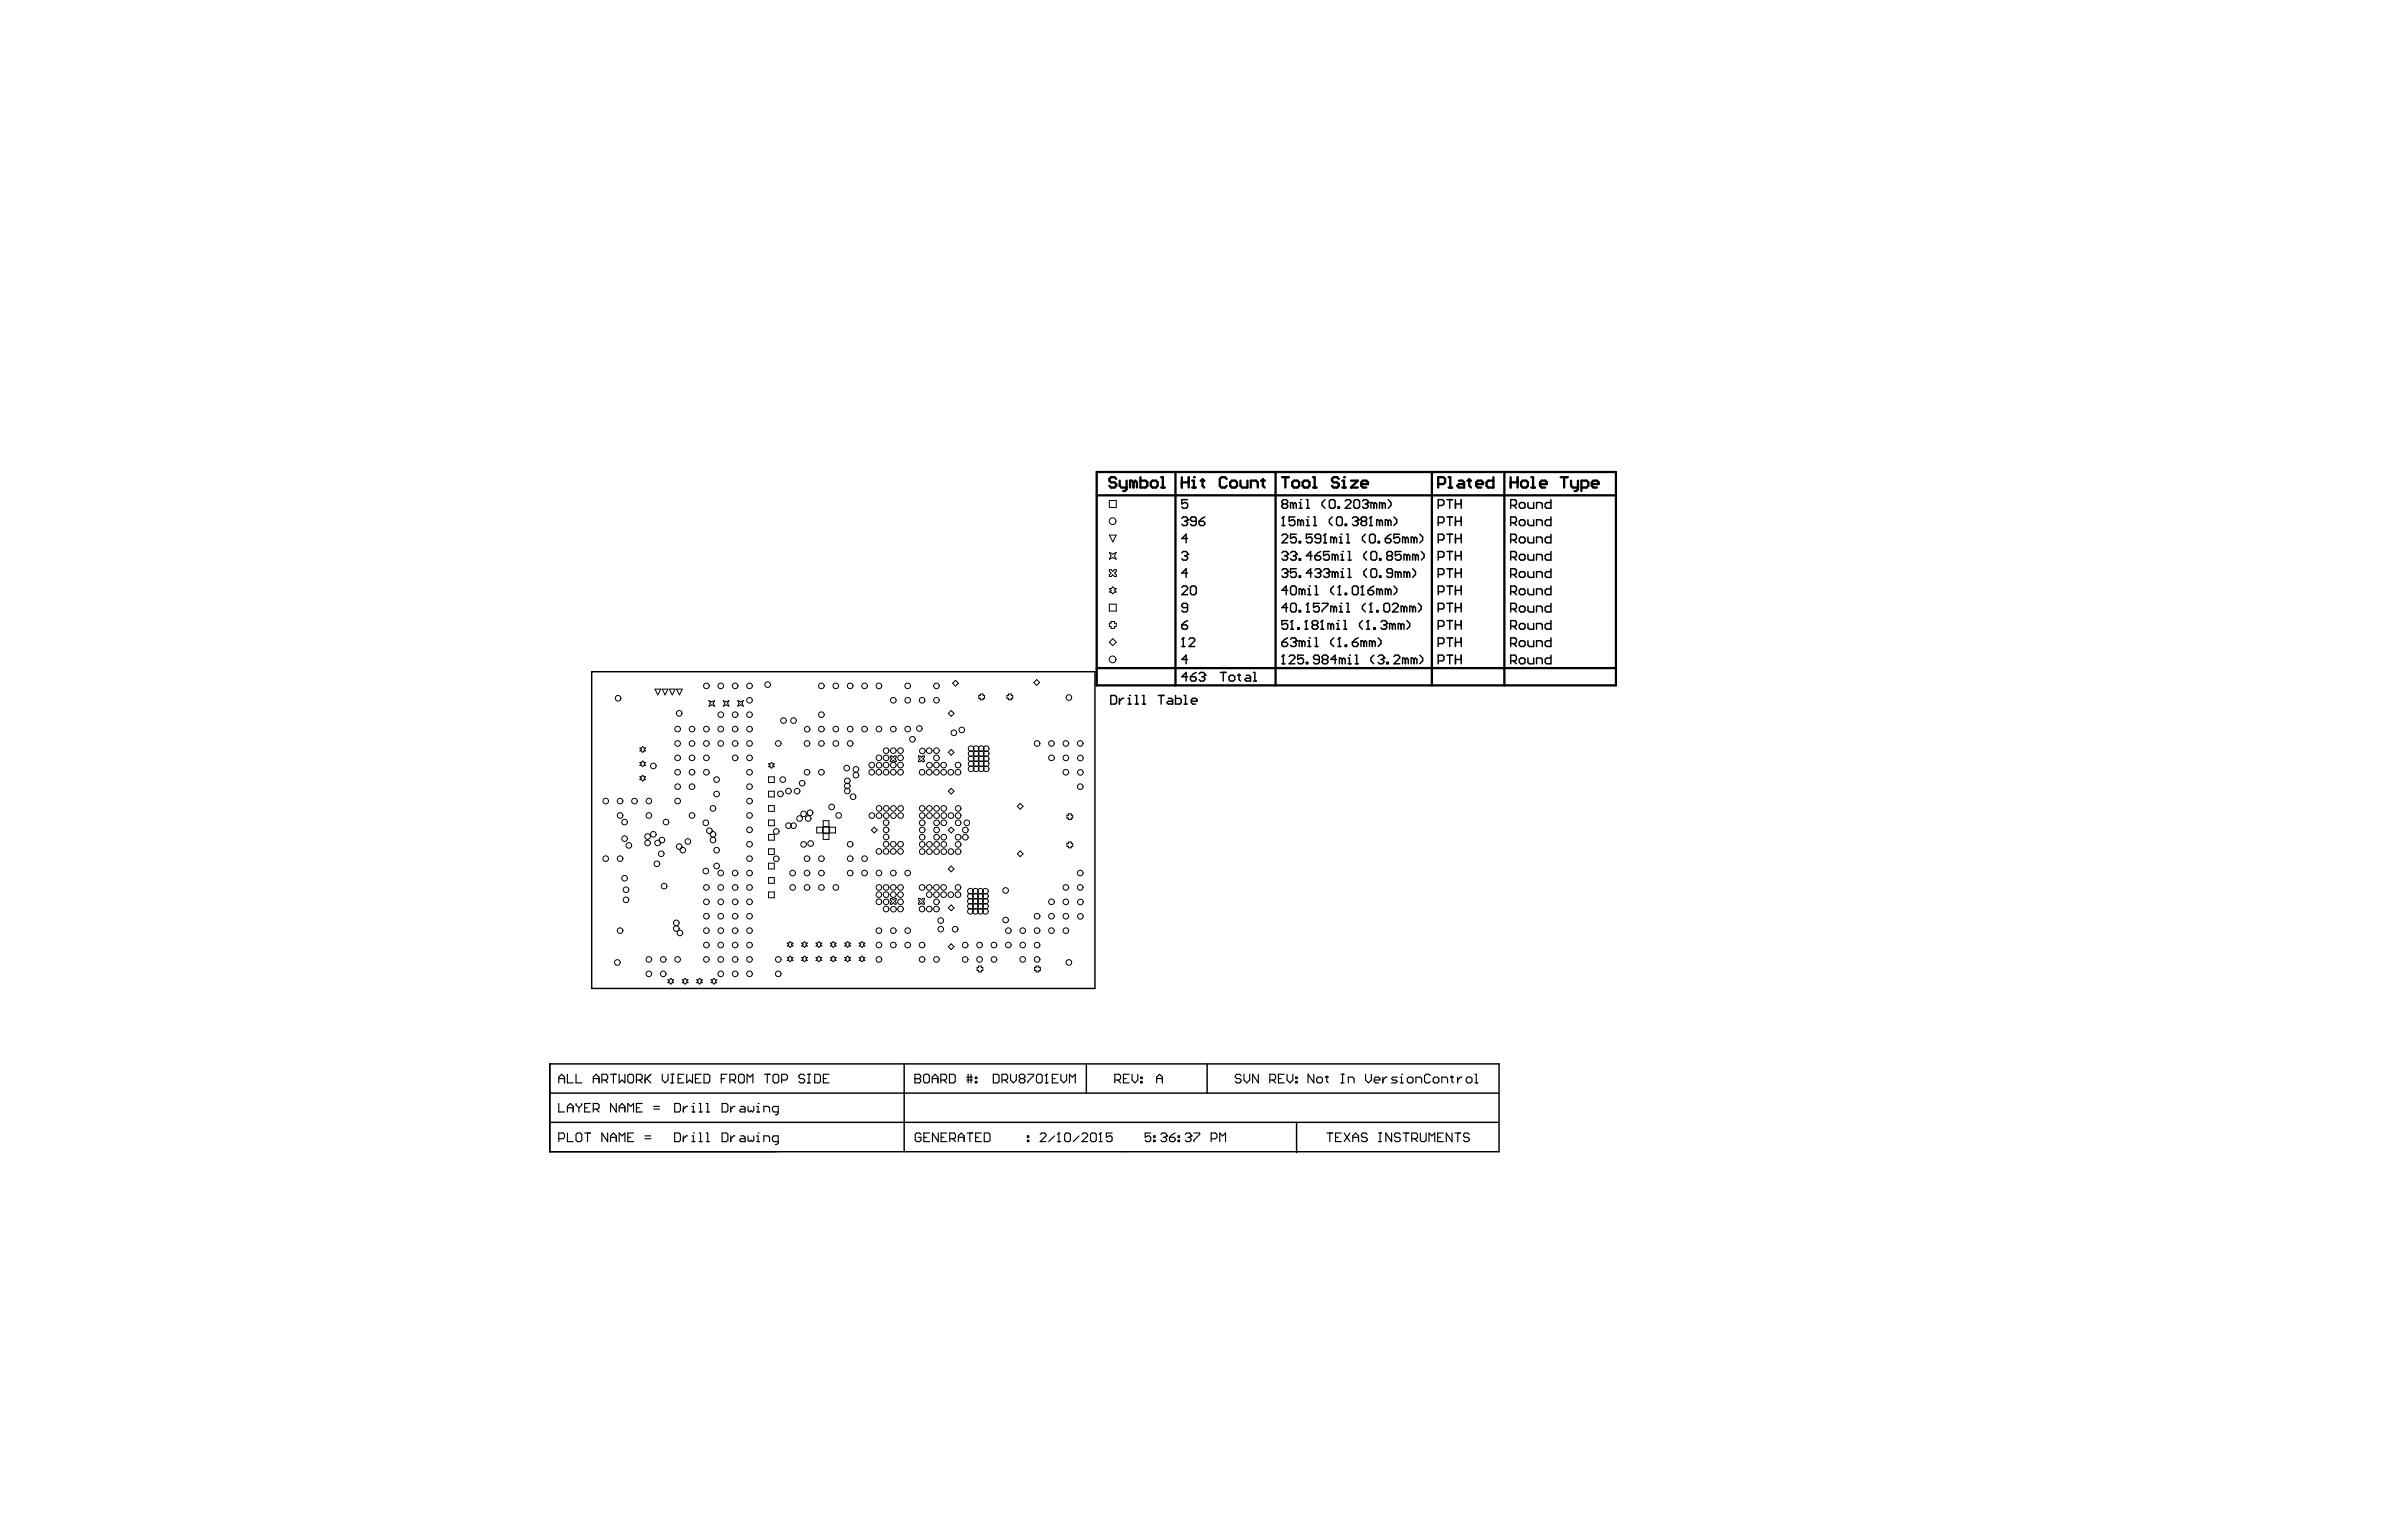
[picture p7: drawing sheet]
<svg xmlns="http://www.w3.org/2000/svg" width="424mm" height="271mm" viewBox="0 0 424 271" stroke-linecap="round" stroke-linejoin="round" font-family="sans-serif">
<g fill="none" stroke="#000" stroke-width=".25">
<path d="M208.1 91.3l.3-.3h.5l.2 .3v.2M208.1 97.3l.3-.2h.5l.2 .2v.3M208.6 91.8h.3M208.6 97.8h.3M208.9 91.8l.2 .2v.3l-.2 .2h-.5l-.3-.2M208.9 97.8l.2 .3v.3l-.2 .2h-.5l-.3-.2M209.1 91.5h.1M209.1 97.6h.1M209.1 88h-1v.7l.5-.2h.3l.2 .2v.5l-.2 .3h-.5l-.3-.3M209.1 91.5l-.2 .3M209.1 94.8h-1l.8-.8v1.6M209.1 97.6l-.2 .2"/>
<path d="M210.6 91.8h-.7l-.3-.3v-.2l.3-.3h.5l.2 .3v1l-.2 .2h-.5l-.3-.2M211.2 91.8h.7l.3 .2v.3l-.3 .2h-.5l-.2-.2zM212.2 91l-.5 .3-.5 .5M225.7 94.3l.3-.3h.5l.3 .3v.3l-1.1 1h1.1M225.7 97.3l.3-.2h.5l.3 .2v.3M225.7 92.5h.5M226 91h.1M226 88.7l-.3-.2v-.3l.3-.2h.5l.3 .2v.3l-.3 .2M226 88.7l-.3 .3v.2l.3 .3h.5l.3-.3v-.2l-.3-.3M226 88.7h.5M226 91v1.5M226 91l-.3 .3"/>
<path d="M226.2 97.8h.3M226.5 97.8l.3 .3v.3l-.3 .2h-.5l-.3-.2M226.8 97.6h.1M226.8 97.6l-.3 .2M227.3 97.3l.2-.2h.5l.3 .2v.3M227.8 88.7l-.3-.2h-.2v1M227.8 88.7v.8M227.8 88.7l.2-.2 .3 .2v.8M227.8 97.8h.2M228 91h-1v.8l.5-.3h.3l.2 .3v.5l-.2 .2h-.5l-.3-.2M228 97.8l.3 .3v.3l-.3 .2h-.5l-.2-.2M228.3 97.6h.1"/>
<path d="M228.3 94h-1v.8l.5-.2h.2l.3 .2v.5l-.3 .3h-.5l-.2-.3M228.3 97.6l-.3 .2M228.8 88.5h.2v1M228.8 89.5h.5M228.8 95.3h.2v.3h-.2zM228.8 98.4h.2v.2h-.2zM229 88h.1M229 91.8l.3-.3 .2 .3v.7M229 91.8l-.2-.3h-.3v1M229 91.8v.7M230 88h.3v1.5M230 89.5h.5"/>
<path d="M230 91.5h.3v1M230 92.5h.5M230.3 91h.1M231.1 94h-1.1v.8l.5-.2h.3l.3 .2v.5l-.3 .3h-.5l-.3-.3M231.1 97.8h-1.1l.8-.7v1.5M231.3 91h.3v1.5M231.3 92.5h.5M231.6 97.8h.7l.3 .3v.3l-.3 .2h-.5l-.2-.2zM232.6 97.1l-.5 .2-.5 .5M232.6 94.8h-.8l-.2-.2v-.3l.2-.3h.5l.3 .3v1l-.3 .3h-.5l-.2-.3M233.1 95.6h.5M233.3 94h.1"/>
<path d="M233.3 88l-.5 .5v.5l.5 .5M233.3 94v1.6M233.3 94l-.2 .3M234.1 97.1h-1v.7l.5-.2h.2l.3 .2v.6l-.3 .2h-.5l-.2-.2M234.3 88h.6l.2 .2v1l-.2 .3h-.6l-.2-.3v-1zM234.6 91l-.5 .5v.5l.5 .5M234.9 94.8l.2-.2 .3 .2v.8M234.9 94.8l-.3-.2h-.3v1M234.9 94.8v.8M235.1 97.8v.8M235.1 97.8l.3-.2 .2 .2v.8M235.1 97.8l-.2-.2h-.3v1"/>
<path d="M235.6 89.2h.3v.3h-.3zM235.6 91h.5l.3 .3v1l-.3 .2h-.5l-.2-.2v-1zM235.9 95.6h.5M235.9 94.6h.2v1M236.1 94h.1M236.1 97.6h.3v1M236.1 98.6h.5M236.4 97.1h.1M236.9 88.2l.2-.2h.5l.3 .2v.3l-1 1h1M236.9 92.3h.2v.2h-.2zM237.1 95.6h.5M237.1 94h.3v1.6"/>
<path d="M237.4 97.1h.2v1.5M237.4 98.6h.5M238.1 91.3l.3-.3h.5l.3 .3v.2M238.7 88h.5l.2 .2v1l-.2 .3h-.5l-.3-.3v-1zM238.7 91.8h.2M238.9 91.8l.3 .2v.3l-.3 .2h-.5l-.3-.2M239.2 91.5h.1M239.2 91.5l-.3 .3M239.9 91.8l-.2 .2v.3l.2 .2h.5l.3-.2v-.3l-.3-.2M239.9 88.2l.3-.2h.5l.2 .2v.3M239.9 91.8l-.2-.3v-.2l.2-.3h.5l.3 .3v.2l-.3 .3M239.9 91.8h.5"/>
<path d="M240.4 88.7h.3M240.4 94l-.5 .6v.5l.5 .5M240.7 88.7l.2 .3v.2l-.2 .3h-.5l-.3-.3M240.7 97.1l-.5 .5v.5l.5 .5M240.9 88.5h.1M240.9 88.5l-.2 .2M241.2 92.5h.5M241.4 91h.1M241.4 91v1.5M241.4 94h.5l.3 .3v1l-.3 .3h-.5l-.2-.3v-1zM241.4 91l-.2 .3M241.7 97.1h.5l.2 .2v1.1l-.2 .2h-.5l-.3-.2v-1.1z"/>
<path d="M241.9 88.7l-.2-.2h-.3v1M241.9 88.7v.8M241.9 88.7l.3-.2 .2 .2v.8M242.7 95.3h.2v.3h-.2zM242.9 91.8l-.2-.3h-.3v1M242.9 91.8v.7M242.9 98.4h.3v.2h-.3zM242.9 91.8l.3-.3 .2 .3v.7M243.4 88.7l-.2-.2h-.3v1M243.4 88.7v.8M243.4 88.7l.3-.2 .2 .2v.8M243.9 94.8h.8l.3 .3v.2l-.3 .3h-.5l-.3-.3z"/>
<path d="M244.4 91.8l-.2-.3h-.3v1M244.4 91.8l.3-.3 .3 .3v.7M244.4 88l.6 .5v.5l-.6 .5M244.4 91.8v.7M244.4 97.8l-.2 .3v.3l.2 .2h.6l.2-.2v-.3l-.2-.3M244.4 97.8l-.2-.2v-.3l.2-.2h.6l.2 .2v.3l-.2 .2M244.4 97.8h.6M245 94l-.6 .3-.5 .5M245.5 91l.5 .5v.5l-.5 .5M246.5 94h-1v.8l.5-.2h.2l.3 .2v.5l-.3 .3h-.5l-.2-.3M246.7 97.1h-1v.7l.5-.2h.3l.2 .2v.6l-.2 .2h-.5l-.3-.2M247.5 94.8l-.3-.2h-.2v1"/>
<path d="M247.5 94.8l.2-.2 .3 .2v.8M247.5 94.8v.8M247.7 97.8l-.2-.2h-.3v1M247.7 97.8l.3-.2 .2 .2v.8M247.7 97.8v.8M249 94.8l-.2-.2h-.3v1M249 94.8v.8M249 94.8l.3-.2 .2 .2v.8M249.3 97.8l-.3-.2h-.2v1M249.3 97.8v.8M249.3 97.8l.2-.2 .3 .2v.8M250 94l.5 .6v.5l-.5 .5"/>
<path d="M250.3 97.1l.5 .5v.5l-.5 .5M253.3 89h.7l.3-.3v-.5l-.3-.2h-.7v1.5M253.3 92h.7l.3-.2v-.5l-.3-.3h-.7v1.5M253.3 95.1h.7l.3-.3v-.5l-.3-.3h-.7v1.6M253.3 98.1h.7l.3-.3v-.5l-.3-.2h-.7v1.5M254.8 88h1M254.8 91h1M254.8 94h1M254.8 97.1h1M255.3 88v1.5M255.3 91v1.5M255.3 94v1.6"/>
<path d="M255.3 97.1v1.5M256.3 88.7h1M256.3 88v1.5M256.3 91v1.5M256.3 94v1.6M256.3 97.1v1.5M256.3 91.8h1M256.3 94.8h1M256.3 97.8h1M257.3 88v1.5M257.3 91v1.5M257.3 94v1.6"/>
<path d="M257.3 97.1v1.5M266 89h.8l.2-.3v-.5l-.2-.2h-.8v1.5M266 92h.8l.2-.2v-.5l-.2-.3h-.8v1.5M266 95.1h.8l.2-.3v-.5l-.2-.3h-.8v1.6M266 98.1h.8l.2-.3v-.5l-.2-.2h-.8v1.5M266.5 89l.5 .5M266.5 92l.5 .5M266.5 95.1l.5 .5M266.5 98.1l.5 .5M267.8 88.5h.5l.3 .2v.5l-.3 .3h-.5l-.3-.3v-.5zM267.8 91.5h.5l.3 .3v.5l-.3 .2h-.5l-.3-.2v-.5zM267.8 94.6h.5l.3 .2v.5l-.3 .3h-.5l-.3-.3v-.5z"/>
<path d="M267.8 97.6h.5l.3 .2v.6l-.3 .2h-.5l-.3-.2v-.6zM269.1 88.5v.7l.2 .3h.8v-1M269.1 91.5v.8l.2 .2h.8v-1M269.1 94.6v.7l.2 .3h.8v-1M269.1 97.6v.8l.2 .2h.8v-1M270.6 89.5v-1h.7l.3 .2v.8M270.6 92.5v-1h.7l.3 .3v.7M270.6 95.6v-1h.7l.3 .2v.8M270.6 98.6v-1h.7l.3 .2v.8M273.1 88v1.5h-.7l-.3-.3v-.5l.3-.2h.7M273.1 91v1.5h-.7l-.3-.2v-.5l.3-.3h.7M273.1 94v1.6h-.7l-.3-.3v-.5l.3-.2h.7"/>
<path d="M273.1 97.1v1.5h-.7l-.3-.2v-.6l.3-.2h.7M104.2 118.3h88.6v55.7h-88.6zM208.1 110h.8l.2 .3v.2l-.2 .3h-.5l-.3-.3zM208.1 103.4l.3-.2h.5l.2 .2v.3l-1 1h1M208.1 113.8h.5M208.4 112.3h.1M208.4 112.3v1.5M208.4 112.3l-.3 .2M209.1 107h-.7l-.3-.3v-.2l.3-.3h.5l.2 .3v1l-.2 .2h-.5l-.3-.2M209.1 100.9h-1l.8-.8v1.5M209.1 116.1h-1l.8-.8v1.6M209.1 119.1h-1l.8-.7v1.5"/>
<path d="M209.1 109.3l-.5 .2-.5 .5M209.4 112.5l.2-.2h.5l.3 .2v.3l-1 1h1M209.6 119.1h.8l.2 .3v.2l-.2 .3h-.5l-.3-.3zM209.9 103.2h.5l.2 .2v1l-.2 .3h-.5l-.3-.3v-1zM210.6 118.4l-.5 .2-.5 .5M211.2 118.6l.2-.2h.5l.3 .2v.3M211.7 119.1h.2M211.9 119.1l.3 .3v.2l-.3 .3h-.5l-.2-.3M212.2 118.9h.1M212.2 118.9l-.3 .2M214.9 118.4h1M215.4 118.4v1.5"/>
<path d="M216.7 118.9h.5l.2 .2v.5l-.2 .3h-.5l-.3-.3v-.5zM217.9 118.9h.5M218.2 118.6v1l.2 .3M219.5 118.9h.5l.2 .2v.8h-.7l-.3-.3 .3-.2h.7M220.7 119.9h.5M220.7 118.4h.3v1.5M225.7 100.4l.3-.3h.5l.3 .3v.2M225.7 113.1h.8l.3 .2v.3l-.3 .2h-.5l-.3-.2zM225.7 116.9h.5M226 115.3h.1M226 115.3v1.6M226 115.3l-.3 .3"/>
<path d="M226.2 100.9h.3M226.5 100.9l.3 .2v.3l-.3 .2h-.5l-.3-.2M226.8 100.6h.1M226.8 109.3h-1.1v.7l.5-.2h.3l.3 .2v.5l-.3 .3h-.5l-.3-.3M226.8 100.6l-.3 .3M226.8 103.9h-1.1l.8-.7v1.5M226.8 107h-1.1l.8-.8v1.5M226.8 112.3l-.6 .2-.5 .6M227 115.6l.3-.3h.5l.2 .3v.2l-1 1.1h1M227.3 112.5l.2-.2h.5l.3 .2v.3M227.3 110.8h.5M227.5 109.3h.1"/>
<path d="M227.5 103.2h.5l.3 .2v1l-.3 .3h-.5l-.2-.3v-1zM227.5 106.2h.5l.3 .3v1l-.3 .2h-.5l-.2-.2v-1zM227.5 109.3v1.5M227.5 109.3l-.2 .2M227.8 113.1h.2M228 113.1l.3 .2v.3l-.3 .2h-.5l-.2-.2M228.3 112.8h.1M228.3 100.1h-1v.8l.5-.3h.2l.3 .3v.5l-.3 .2h-.5l-.2-.2M228.3 112.8l-.3 .3M228.5 110.5h.3v.3h-.3zM228.8 101.4h.2v.2h-.2zM228.8 107.5h.2v.2h-.2z"/>
<path d="M229.3 103.9l-.3-.2h-.2v1M229.3 113.1l-.3-.3h-.2v1M229.3 103.9l.2-.2 .3 .2v.8M229.3 103.9v.8M229.3 113.1v.7M229.3 113.1l.2-.3 .3 .3v.7M229.5 115.3h-1v.8l.5-.3h.3l.2 .3v.5l-.2 .3h-.5l-.3-.3M229.8 110.8h.5M230 109.3h.1M230 116.6h.3v.3h-.3zM230 109.3v1.5M230 107.7h.5"/>
<path d="M230 109.3l-.2 .2M230.3 106.2h.1M230.3 106.2v1.5M230.3 104.7h.5M230.3 103.7h.2v1M230.3 112.8h.2v1M230.3 106.2l-.3 .3M230.3 113.8h.5M230.5 103.2h.1M230.5 112.3h.1M231.1 100.9h-1.1l.8-.8v1.5M231.3 110l-.2-.2v-.3l.2-.2h.5l.3 .2v.3l-.3 .2"/>
<path d="M231.3 110l-.2 .3v.2l.2 .3h.5l.3-.3v-.2l-.3-.3M231.3 110h.5M231.6 100.4l.2-.3h.5l.3 .3v.2M231.6 104.7h.5M231.6 103.2h.2v1.5M231.6 112.3h.2v1.5M231.6 113.8h.5M232.1 100.9h.2M232.3 100.9l.3 .2v.3l-.3 .2h-.5l-.2-.2M232.3 106.2h-1v.8l.5-.3h.3l.2 .3v.5l-.2 .2h-.5l-.3-.2M232.3 116.1h-.7l-.3-.3v-.2l.3-.3h.5l.2 .3v1l-.2 .3h-.5l-.3-.3M232.6 100.6h.1"/>
<path d="M232.6 100.6l-.3 .3M232.6 110.8h.5M232.8 109.3h.1M232.8 106.2h1v.3l-1 1v.2M232.8 109.3v1.5M232.8 109.3l-.2 .2M233.1 116.1l-.3-.3v-.2l.3-.3h.5l.2 .3v.2l-.2 .3M233.1 116.1l-.3 .2v.3l.3 .3h.5l.2-.3v-.3l-.2-.2M233.1 100.4l.2-.3h.5l.3 .3v.2M233.1 116.1h.5M233.6 100.9h.2M233.8 100.9l.3 .2v.3l-.3 .2h-.5l-.2-.2"/>
<path d="M234.1 100.6h.1M234.1 100.6l-.3 .3M234.3 110v.8M234.3 110l.3-.2 .3 .2v.8M234.3 110l-.2-.2h-.3v1M234.9 107l.2-.3 .3 .3v.7M234.9 103.2l-.6 .5v.5l.6 .5M234.9 107l-.3-.3h-.3v1M234.9 112.3l-.6 .5v.5l.6 .5M234.9 107v.7M235.1 100.9v.7M235.1 100.9l.3-.3 .2 .3v.7"/>
<path d="M235.1 100.9l-.2-.3h-.3v1M235.4 116.1h-1.1l.8-.8v1.6M235.4 109.8h.2v1M235.4 110.8h.5M235.6 109.3h.1M235.6 104.7h.5M235.6 113.8h.5M235.9 103.2h.1M235.9 112.3h.1M235.9 103.2v1.5M235.9 112.3v1.5M235.9 106.7h.2v1"/>
<path d="M235.9 103.2l-.3 .2M235.9 107.7h.5M235.9 112.3l-.3 .2M236.1 106.2h.1M236.1 100.6h.3v1M236.1 101.6h.5M236.4 100.1h.1M236.4 116.1l-.3-.3h-.2v1.1M236.4 116.1v.8M236.4 116.1l.2-.3 .3 .3v.8M236.6 109.3h.3v1.5M236.6 110.8h.5"/>
<path d="M236.9 104.4h.2v.3h-.2zM236.9 113.6h.2v.2h-.2zM237.1 106.2h.3v1.5M237.1 107.7h.5M237.4 100.1h.2v1.5M237.4 115.8h.2v1.1M237.4 101.6h.5M237.4 116.9h.5M237.6 115.3h.1M238.1 113.1h.8l.3 .2v.3l-.3 .2h-.5l-.3-.2zM238.4 103.2h.5l.3 .2v1l-.3 .3h-.5l-.3-.3v-1zM238.7 116.9h.5"/>
<path d="M238.7 115.3h.2v1.6M239.2 112.3l-.5 .2-.6 .6M239.7 104.7h.5M239.9 103.2h.1M239.9 109.3l-.5 .5v.5l.5 .5M239.9 103.2v1.5M239.9 103.2l-.2 .2M240.2 113.1l.2-.3 .3 .3v.7M240.2 113.1l-.3-.3h-.2v1M240.2 113.1v.7M240.4 106.2l-.5 .5v.5l.5 .5M240.7 100.1l-.5 .5v.5l.5 .5"/>
<path d="M240.7 110.8h.5M240.9 109.3h.1M240.9 103.9h.8l.2 .3v.2l-.2 .3h-.5l-.3-.3zM240.9 109.3v1.5M240.9 109.3l-.2 .2M241.2 107.7h.5M241.4 106.2h.1M241.4 106.2v1.5M241.4 106.2l-.2 .3M241.7 100.1h.5l.2 .3v1l-.2 .2h-.5l-.3-.2v-1zM241.7 113.1l.2-.3 .3 .3v.7M241.7 113.1l-.3-.3h-.2v1"/>
<path d="M241.7 113.1v.7M241.9 115.3l-.5 .5v.5l.5 .6M241.9 110.5h.3v.3h-.3zM241.9 103.2l-.5 .2-.5 .5M242.4 107.5h.3v.2h-.3zM242.7 112.3l.5 .5v.5l-.5 .5M242.7 115.6l.2-.3h.5l.3 .3v.2M242.9 103.9l-.2-.2h-.3v1M242.9 101.4h.3v.2h-.3zM242.9 103.9v.8M242.9 103.9l.3-.2 .2 .2v.8M243.2 109.5l.2-.2h.5l.3 .2v.3"/>
<path d="M243.2 116.1h.2M243.4 116.1l.3 .2v.3l-.3 .3h-.5l-.2-.3M243.7 115.8h.1M243.7 110h.2M243.7 115.8l-.3 .3M243.9 110l.3 .3v.2l-.3 .3h-.5l-.2-.3M243.9 106.2h.5l.3 .3v1l-.3 .2h-.5l-.2-.2v-1zM244.2 109.8h.1M244.2 116.6h.2v.3h-.2zM244.2 109.8l-.3 .2M244.4 103.9l-.2-.2h-.3v1M244.4 103.9l.3-.2 .3 .2v.8"/>
<path d="M244.4 103.9v.8M245.2 100.9h-.8l-.2-.3v-.2l.2-.3h.6l.2 .3v1l-.2 .2h-.6l-.2-.2M245.2 110v.8M245.2 110l.3-.2 .2 .2v.8M245.2 106.5l.3-.3h.5l.2 .3v.2l-1 1h1M245.2 110l-.2-.2h-.3v1M245.5 103.2l.5 .5v.5l-.5 .5M245.5 115.6l.2-.3h.5l.3 .3v.2l-1 1.1h1M246.2 100.9l.3-.3 .2 .3v.7M246.2 100.9l-.2-.3h-.3v1M246.2 100.9v.7M246.7 110v.8"/>
<path d="M246.7 110l.3-.2 .2 .2v.8M246.7 110l-.2-.2h-.3v1M247.2 107l-.2-.3h-.3v1M247.2 107v.7M247.2 107l.3-.3 .2 .3v.7M247.5 116.1l-.3-.3h-.2v1.1M247.5 116.1v.8M247.5 116.1l.2-.3 .3 .3v.8M247.7 100.9l.3-.3 .2 .3v.7M247.7 100.9l-.2-.3h-.3v1M247.7 100.9v.7M247.7 109.3l.5 .5v.5l-.5 .5"/>
<path d="M248.8 107l-.3-.3h-.3v1M248.8 107v.7M248.8 100.1l.5 .5v.5l-.5 .5M248.8 107l.2-.3 .3 .3v.7M249 116.1l-.2-.3h-.3v1.1M249 116.1v.8M249 116.1l.3-.3 .2 .3v.8M249.8 106.2l.5 .5v.5l-.5 .5M250 115.3l.5 .5v.5l-.5 .6M253.3 101.1h.7l.3-.2v-.5l-.3-.3h-.7v1.5M253.3 104.2h.7l.3-.3v-.5l-.3-.2h-.7v1.5M253.3 107.2h.7l.3-.2v-.5l-.3-.3h-.7v1.5"/>
<path d="M253.3 110.3h.7l.3-.3v-.5l-.3-.2h-.7v1.5M253.3 113.3h.7l.3-.2v-.6l-.3-.2h-.7v1.5M253.3 116.3h.7l.3-.2v-.5l-.3-.3h-.7v1.6M254.8 100.1h1M254.8 103.2h1M254.8 106.2h1M254.8 109.3h1M254.8 112.3h1M254.8 115.3h1M255.3 100.1v1.5M255.3 103.2v1.5M255.3 106.2v1.5"/>
<path d="M255.3 109.3v1.5M255.3 112.3v1.5M255.3 115.3v1.6M256.3 100.1v1.5M256.3 103.2v1.5M256.3 106.2v1.5M256.3 109.3v1.5M256.3 112.3v1.5M256.3 115.3v1.6M256.3 100.9h1M256.3 103.9h1M256.3 107h1"/>
<path d="M256.3 110h1M256.3 113.1h1M256.3 116.1h1M257.3 100.1v1.5M257.3 103.2v1.5M257.3 106.2v1.5M257.3 109.3v1.5M257.3 112.3v1.5M257.3 115.3v1.6M266 101.1h.8l.2-.2v-.5l-.2-.3h-.8v1.5M266 104.2h.8l.2-.3v-.5l-.2-.2h-.8v1.5M266 107.2h.8l.2-.2v-.5l-.2-.3h-.8v1.5"/>
<path d="M266 110.3h.8l.2-.3v-.5l-.2-.2h-.8v1.5M266 113.3h.8l.2-.2v-.6l-.2-.2h-.8v1.5M266 116.3h.8l.2-.2v-.5l-.2-.3h-.8v1.6M266.5 116.3l.5 .6M266.5 101.1l.5 .5M266.5 104.2l.5 .5M266.5 107.2l.5 .5M266.5 110.3l.5 .5M266.5 113.3l.5 .5M267.8 100.6h.5l.3 .3v.5l-.3 .2h-.5l-.3-.2v-.5zM267.8 103.7h.5l.3 .2v.5l-.3 .3h-.5l-.3-.3v-.5zM267.8 106.7h.5l.3 .3v.5l-.3 .2h-.5l-.3-.2v-.5z"/>
<path d="M267.8 109.8h.5l.3 .2v.5l-.3 .3h-.5l-.3-.3v-.5zM267.8 112.8h.5l.3 .3v.5l-.3 .2h-.5l-.3-.2v-.5zM267.8 115.8h.5l.3 .3v.5l-.3 .3h-.5l-.3-.3v-.5zM269.1 100.6v.8l.2 .2h.8v-1M269.1 103.7v.7l.2 .3h.8v-1M269.1 106.7v.8l.2 .2h.8v-1M269.1 109.8v.7l.2 .3h.8v-1M269.1 112.8v.8l.2 .2h.8v-1M269.1 115.8v.8l.2 .3h.8v-1.1M270.6 101.6v-1h.7l.3 .3v.7M270.6 104.7v-1h.7l.3 .2v.8M270.6 107.7v-1h.7l.3 .3v.7"/>
<path d="M270.6 110.8v-1h.7l.3 .2v.8M270.6 113.8v-1h.7l.3 .3v.7M270.6 116.9v-1.1h.7l.3 .3v.8M273.1 100.1v1.5h-.7l-.3-.2v-.5l.3-.3h.7M273.1 103.2v1.5h-.7l-.3-.3v-.5l.3-.2h.7M273.1 106.2v1.5h-.7l-.3-.2v-.5l.3-.3h.7M273.1 109.3v1.5h-.7l-.3-.3v-.5l.3-.2h.7M273.1 112.3v1.5h-.7l-.3-.2v-.5l.3-.3h.7M273.1 115.3v1.6h-.7l-.3-.3v-.5l.3-.3h.7M195.6 122.4h.8l.2 .3v1l-.2 .3h-.8zM197.1 122.9v1.1M197.9 122.9h-.3l-.5 .5"/>
<path d="M198.6 124h.6M198.6 122.9h.3v1.1M198.9 122.4h.1M199.9 124h.5M199.9 122.4h.3v1.6M201.2 124h.5M201.2 122.4h.2v1.6M204 122.4h1M204.5 122.4v1.6M205.7 122.9h.5l.3 .3v.8h-.8l-.2-.3 .2-.3h.8M207 122.4v1.6h.8l.2-.3v-.5l-.2-.3h-.8M208.5 124h.5"/>
<path d="M208.5 122.4h.3v1.6M209.8 123.4h1v-.2l-.3-.3h-.5l-.2 .3v.5l.2 .3h.5M96.8 187.3h167.2v15.5h-167.2zM96.8 197.6h167.1M96.8 192.4h167.2M159.2 187.3v15.5M191.3 187.3v5.1M212.6 187.3v5.1M228.3 197.8v5.1"/>
</g>
<g fill="none" stroke="#000" stroke-width=".2">
<path d="M98.4 189.9h1M98.4 190.6v-1l.5-.5 .5 .5v1M98.4 194.3v1.5h1M99.9 189.1v1.5h1M99.9 195.8v-1l.5-.5 .5 .5v1M99.9 199.5v1.5h1M99.9 195h1M101.4 189.1v1.5h1M101.4 194.3v.2l.5 .5M101.7 199.5h.5l.2 .2v1l-.2 .3h-.5l-.3-.3v-1zM101.9 195v.8M102.4 194.3v.2l-.5 .5"/>
<path d="M103 199.5h1M103 195h.5M103.5 199.5v1.5M104 194.3h-1v1.5h1M104.5 189.9h1M104.5 195.3h.7l.3-.3v-.5l-.3-.2h-.7v1.5M104.5 190.6v-1l.5-.5 .5 .5v1M105 195.3l.5 .5M106 190.1h.8l.2-.2v-.5l-.2-.3h-.8v1.5M106.5 190.1l.5 .5M107 199.5v1.5l-1-1.5v1.5M107.5 189.1h1"/>
<path d="M108 189.1v1.5M108.5 194.3v1.5l-1-1.5v1.5M109 189.1v1.5l.5-.5 .5 .5v-1.5M109 195.8v-1l.5-.5 .5 .5v1M109 195h1M110.6 195.8v-1.5l.5 .5 .5-.5v1.5M110.8 189.1h.5l.3 .3v1l-.3 .2h-.5l-.2-.2v-1zM111.6 199.5h-1v1.5h1M112.1 190.1h.7l.3-.2v-.5l-.3-.3h-.7v1.5M112.1 195h.5M112.6 190.1l.5 .5M113.1 194.3h-1v1.5h1"/>
<path d="M113.6 200h1M113.6 189.1v1.5M113.8 189.9l.8 .7M114.6 189.1l-1 1M115.1 195.3h1M115.1 194.8h1M116.6 189.1v1l.5 .5 .5-.5v-1M118.1 190.6h.6M118.1 189.1h.6M118.4 189.1v1.5M118.8 199.5h.8l.2 .2v1l-.2 .3h-.8zM118.8 194.3h.8l.2 .2v1l-.2 .3h-.8z"/>
<path d="M119.4 189.9h.5M120.3 194.8v1M120.3 200v1M120.4 189.1h-1v1.5h1M120.9 189.1v1.5l.5-.5 .5 .5v-1.5M121.1 200h-.3l-.5 .5M121.1 194.8h-.3l-.5 .5M121.8 200h.3v1M121.8 195.8h.6M121.8 194.8h.3v1M122.1 199.5h.1M122.1 194.3h.1"/>
<path d="M122.5 189.9h.5M123.1 199.5h.3v1.5M123.1 195.8h.5M123.1 194.3h.3v1.5M123.5 189.1h-1v1.5h1M124 189.1h.7l.3 .3v1l-.3 .2h-.7zM124.4 199.5h.2v1.5M124.4 195.8h.5M124.4 194.3h.2v1.5M127 189.9h.5M127.2 199.5h.7l.3 .2v1l-.3 .3h-.7zM127.2 194.3h.7l.3 .2v1l-.3 .3h-.7z"/>
<path d="M128 189.1h-1v1.5M128.5 190.1h.8l.2-.2v-.5l-.2-.3h-.8v1.5M128.7 194.8v1M128.7 200v1M129 190.1l.5 .5M129.4 200h-.2l-.5 .5M129.4 194.8h-.2l-.5 .5M130.3 189.1h.5l.3 .3v1l-.3 .2h-.5l-.3-.2v-1zM130.5 200h.5l.2 .2v.8h-.7l-.3-.3 .3-.2h.7M130.5 194.8h.5l.2 .2v.8h-.7l-.3-.3 .3-.2h.7M131.6 190.6v-1.5l.5 .5 .5-.5v1.5M131.7 200v.7l.3 .3 .2-.3 .3 .3 .2-.3v-.7"/>
<path d="M131.7 194.8v.7l.3 .3 .2-.3 .3 .3 .2-.3v-.7M133.2 200h.3v1M133.2 195.8h.5M133.2 194.8h.3v1M133.5 199.5h.1M133.5 194.3h.1M134.5 195.8v-1h.8l.2 .2v.8M134.6 189.1h1M135.1 189.1v1.5M136.4 189.1h.5l.2 .3v1l-.2 .2h-.5l-.3-.2v-1zM137 195.8h-.7l-.3-.3v-.5l.3-.2h.7v1.2l-.2 .3h-.3M137.6 190.1h.8l.3-.2v-.5l-.3-.3h-.8v1.5"/>
<path d="M141.7 189.4l-.3-.3h-.5l-.2 .3v.2l.2 .3h.5l.3 .2v.3l-.3 .2h-.5l-.2-.2M142.2 190.6h.5M142.2 189.1h.5M142.5 189.1v1.5M143.5 189.1h.7l.3 .3v1l-.3 .2h-.7zM145 189.9h.5M146 189.1h-1v1.5h1M161.1 189.9h.1M161.1 189.1h.8l.2 .3v.2l-.2 .3 .2 .2v.3l-.2 .2h-.8zM161.1 189.9h.8M162.2 199.7l-.3-.2h-.5l-.2 .2v1l.2 .3h.5l.3-.3v-.5h-.5M162.9 189.1h.5l.3 .3v1l-.3 .2h-.5l-.3-.2v-1z"/>
<path d="M163.7 199.5h-1v1.5h1M164.2 189.9h1M164.2 190.6v-1l.5-.5 .5 .5v1M165.2 199.5v1.5l-1-1.5v1.5M165.7 190.1h.7l.3-.2v-.5l-.3-.3h-.7v1.5M166.2 190.1l.5 .5M166.7 199.5h-1v1.5h1M167.2 189.1h.8l.2 .3v1l-.2 .2h-.8zM170.2 189.6h1M170.2 190.1h1M170.3 199.5h1M170.5 189.1v1.5"/>
<path d="M170.8 199.5v1.5M171 189.1v1.5M171.8 190.4h.2v.2h-.2zM171.8 189.6h.2v.3h-.2zM172.8 199.5h-1v1.5h1M173.3 199.5h.8l.2 .2v1l-.2 .3h-.8zM174.9 189.1h.8l.2 .3v1l-.2 .2h-.8zM176.4 190.1h.8l.3-.2v-.5l-.3-.3h-.8v1.5M176.9 190.1l.6 .5M178 189.1v1l.5 .5 .5-.5v-1M179.7 189.9l-.2 .2v.3l.2 .2h.5l.3-.2v-.3l-.3-.2M179.7 189.9l-.2-.3v-.2l.2-.3h.5l.3 .3v.2l-.3 .3"/>
<path d="M179.7 189.9h.5M180.9 200h.3v.2h-.3zM181 189.1h1v.3l-1 1v.2M182.8 189.1h.5l.2 .3v1l-.2 .2h-.5l-.3-.2v-1zM183.2 199.7l.2-.2h.5l.3 .2v.3l-1 1h1M184 190.6h.5M184.3 189.1h.1M184.3 189.1v1.5M184.3 189.1l-.3 .3M185.3 189.9h.5M185.7 200l-1 1M186.3 189.1h-1v1.5h1"/>
<path d="M186.5 199.5h.1M186.5 199.5v1.5M186.5 199.5l-.3 .2M186.8 189.1v1l.5 .5 .5-.5v-1M187.7 199.5h.5l.3 .2v1l-.3 .3h-.5l-.2-.3v-1zM188.3 190.6v-1.5l.5 .5 .6-.5v1.5M190 200l-1 1M190.5 199.7l.3-.2h.5l.2 .2v.3l-1 1h1M192.3 199.5h.5l.2 .2v1l-.2 .3h-.5l-.3-.3v-1zM193.8 199.5h.1M193.8 199.5l-.2 .2M193.8 199.5v1.5"/>
<path d="M195.8 199.5h-1v.7l.8-.2 .2 .2v.5l-.2 .3h-.5l-.3-.3M196.3 190.1h.8l.2-.2v-.5l-.2-.3h-.8v1.5M196.8 190.1l.5 .5M197.8 189.9h.5M198.8 189.1h-1v1.5h1M199.4 189.1v1l.5 .5 .5-.5v-1M200.9 190.4h.2v.2h-.2zM200.9 189.6h.2v.3h-.2zM202.6 199.5h-.9v.7l.4-.2h.3l.2 .2v.5l-.2 .3h-.5l-.2-.3M203.2 200h.2v.2h-.2zM203.7 190.6v-1l.5-.5 .5 .5v1M203.7 189.9h1"/>
<path d="M204.4 199.7l.3-.2h.5l.2 .2v.3M205.4 200h.1M205.4 200l-.2 .2M206.9 199.5l-.5 .2-.5 .5M207.5 200h.2v.2h-.2zM208.7 199.7l.3-.2h.5l.2 .2v.3M209.7 200h.1M209.7 200l-.2 .2M210.2 199.5h1.1v.2l-1.1 1v.3M218.5 189.4l-.2-.3h-.5l-.3 .3v.2l.3 .3h.5l.2 .2v.3l-.2 .2h-.5l-.3-.2M219.1 189.1v1l.5 .5 .5-.5v-1M221.6 189.1v1.5l-1-1.5v1.5"/>
<path d="M223.6 190.1h.8l.2-.2v-.5l-.2-.3h-.8v1.5M224.1 190.1l.5 .5M225.1 189.9h.5M226.1 189.1h-1v1.5h1M226.6 189.1v1l.6 .5 .5-.5v-1M228.2 190.4h.2v.2h-.2zM228.2 189.6h.2v.3h-.2zM231.4 189.1v1.5l-1.1-1.5v1.5M232.1 189.6h.5l.3 .3v.5l-.3 .2h-.5l-.2-.2v-.5zM233.4 189.6h.5M233.6 189.4v1l.3 .2M233.7 199.5h1"/>
<path d="M234.2 199.5v1.5M236.2 190.6h.5M236.2 189.1h.5M236.2 199.5h-1v1.5h1M236.4 189.1v1.5M236.7 199.5l1 1.5M237.4 190.6v-1h.8l.2 .3v.7M237.7 199.5l-1 1.5M240.5 189.1v1l.5 .5 .5-.5v-1M240.8 199.7l-.3-.2h-.5l-.3 .2v.3l.3 .2h.5l.3 .3v.2l-.3 .3h-.5l-.3-.3M242 190.1h1v-.2l-.2-.3h-.6l-.2 .3v.5l.2 .2h.6M242.8 199.5h.5"/>
<path d="M243 199.5v1.5M243.5 189.6v1M244.3 189.6h-.3l-.5 .5M245.1 199.5v1.5l-1.1-1.5v1.5M246 189.6h-.7l-.3 .3 .3 .2h.5l.2 .3-.2 .2h-.8M246.6 190.6h.5M246.6 189.6h.2v1M246.6 199.7l-.3-.2h-.5l-.2 .2v.3l.2 .2h.5l.3 .3v.2l-.3 .3h-.5l-.2-.3M246.8 189.1h.1M247.1 199.5h1M247.6 199.5v1.5M248.1 189.6h.5l.2 .3v.5l-.2 .2h-.5l-.3-.2v-.5z"/>
<path d="M249.3 190.6v-1h.8l.2 .3v.7M250.1 199.5v1.2l.3 .3h.5l.2-.3v-1.2M251.9 189.4l-.3-.3h-.5l-.2 .3v1l.2 .2h.5l.3-.2M252.6 189.6h.5l.3 .3v.5l-.3 .2h-.5l-.2-.2v-.5zM253.9 190.6v-1h.8l.2 .3v.7M254.2 199.5h-1v1.5h1M255.4 189.6h.5M255.7 189.4v1l.2 .2M255.7 199.5v1.5l-1-1.5v1.5M256.2 199.5h1M256.7 189.6v1M256.7 199.5v1.5"/>
<path d="M257.4 189.6h-.2l-.5 .5M258.5 189.6h.5l.2 .3v.5l-.2 .2h-.5l-.3-.2v-.5zM258.7 199.7l-.2-.2h-.5l-.3 .2v.3l.3 .2h.5l.2 .3v.2l-.2 .3h-.5l-.3-.3M259.7 190.6h.5M259.7 189.1h.3v1.5M98.4 200.5h.8l.2-.3v-.5l-.2-.2h-.8v1.5M107.5 201v-1l.5-.5 .5 .5v1M107.5 200.2h1M109 201v-1.5l.5 .5 .5-.5v1.5M110.6 200.2h.5M113.6 200.5h1M121.8 201h.6"/>
<path d="M123.1 201h.5M124.4 201h.5M133.2 201h.5M134.5 201v-1h.8l.2 .2v.8M137 201h-.7l-.3-.3v-.5l.3-.2h.7v1.2l-.2 .3h-.3M162.7 200.2h.5M165.7 200.2h.5M167.2 200.5h.8l.3-.3v-.5l-.3-.2h-.8v1.5M167.8 200.5l.5 .5M168.8 200.2h1M168.8 201v-1l.5-.5 .5 .5v1M171.8 200.2h.5"/>
<path d="M180.9 200.7h.3v.3h-.3zM186.2 201h.5M193.6 201h.5M203.2 200.7h.2v.3h-.2zM204.9 200.2h.3M205.2 200.2l.2 .3v.2l-.2 .3h-.5l-.3-.3M205.9 200.2h.8l.2 .3v.2l-.2 .3h-.5l-.3-.3zM207.5 200.7h.2v.3h-.2zM209.2 200.2h.3M209.5 200.2l.2 .3v.2l-.2 .3h-.5l-.3-.3M213.3 200.5h.7l.3-.3v-.5l-.3-.2h-.7v1.5M214.8 201v-1.5l.5 .5 .5-.5v1.5"/>
<path d="M235.2 200.2h.5M238.2 200.2h1M238.2 201v-1l.5-.5 .5 .5v1M242.8 201h.5M248.6 200.5h.8l.2-.3v-.5l-.2-.2h-.8v1.5M249.1 200.5l.5 .5M251.6 201v-1.5l.5 .5 .6-.5v1.5M253.2 200.2h.5"/>
</g>
<g fill="none" stroke="#000" stroke-width=".18">
<path d="M195.4 88.1h1.2v1.2h-1.2zM195.4 94.2h1.2l-.6 1.2zM195.4 97.2l.6 .3 .6-.3-.3 .6 .3 .7-.6-.3-.6 .3 .3-.7zM168.3 119.8l.5 .5-.5 .5-.5-.5zM182.6 119.6l.5 .6-.5 .5-.5-.5zM195.4 103.6h.3l.3-.3 .3 .3h.3l-.3 .3 .3 .3h-.3l-.3 .3-.3-.3h-.3l.3-.3zM195.4 100.3h.3l.3 .3 .3-.3h.3v.3l-.3 .3 .3 .3v.3h-.3l-.3-.3-.3 .3h-.3v-.3l.3-.3-.3-.3zM195.4 106.4h1.2v1.2h-1.2zM195.7 109.4h.6v.3h.3v.6h-.3v.3h-.6v-.3h-.3v-.6h.3zM196 112.4l.6 .7-.6 .6-.6-.6zM112.7 136.8h.2l.3-.3 .2 .3h.3l-.3 .2 .3 .3h-.3l-.2 .2-.3-.2h-.2l.2-.3zM112.7 134.2h.2l.3-.2 .2 .2h.3l-.3 .3 .3 .2h-.3l-.2 .3-.3-.3h-.2l.2-.2z"/>
<path d="M112.7 131.7h.2l.3-.3 .2 .3h.3l-.3 .2 .3 .3h-.3l-.2 .2-.3-.2h-.2l.2-.3zM115.3 121.3h1.1l-.6 1zM116.6 121.3h1l-.5 1zM117.9 121.3h1l-.5 1zM119.1 121.3h1l-.5 1zM124.8 123.3l.5 .3 .5-.3-.2 .5 .2 .5-.5-.2-.5 .2 .3-.5zM127.4 123.3l.5 .3 .5-.3-.3 .5 .3 .5-.5-.2-.5 .2 .2-.5zM129.9 123.3l.5 .3 .5-.3-.2 .5 .2 .5-.5-.2-.5 .2 .3-.5zM135.3 136.8h1.1v1h-1.1zM135.3 139.3h1.1v1h-1.1zM135.3 134.5h.3l.2-.3 .3 .3h.3l-.3 .2 .3 .3h-.3l-.3 .2-.2-.2h-.3l.3-.3zM156.8 133.1h.2l.3 .2 .2-.2h.3v.2l-.3 .3 .3 .2v.3h-.3l-.2-.3-.3 .3h-.2v-.3l.2-.2-.2-.3z"/>
<path d="M161.8 133.1h.2l.3 .2 .2-.2h.3v.2l-.3 .3 .3 .2v.3h-.3l-.2-.3-.3 .3h-.2v-.3l.2-.2-.2-.3zM167.5 131.9l.5 .5-.5 .6-.5-.6zM167.5 125.1l.5 .5-.5 .5-.5-.5zM167.5 138.8l.5 .5-.5 .5-.5-.5zM172.6 122.2h.5v.2h.3v.5h-.3v.3h-.5v-.3h-.2v-.5h.2zM177.6 122.2h.5v.2h.2v.5h-.2v.3h-.5v-.3h-.3v-.5h.3zM135.3 141.8h1.1v1h-1.1zM135.3 144.4h1.1v1h-1.1zM135.3 146.9h1.1v1h-1.1zM135.3 149.4h1.1v1h-1.1zM135.3 152h1.1v1h-1.1zM135.3 154.5h1.1v1h-1.1z"/>
<path d="M135.3 157h1.1v1h-1.1zM143.8 145.6h1v1h-1zM145 144.5h1v1h-1zM145 145.6h1v1h-1zM145 146.8h1v1h-1zM146.1 145.6h1v1h-1zM154 145.6l.5 .5-.5 .5-.6-.5zM156.8 158.2h.2l.3 .2 .2-.2h.3v.2l-.3 .3 .3 .2v.3h-.3l-.2-.3-.3 .3h-.2v-.3l.2-.2-.2-.3zM161.8 158.2h.2l.3 .2 .2-.2h.3v.2l-.3 .3 .3 .2v.3h-.3l-.2-.3-.3 .3h-.2v-.3l.2-.2-.2-.3zM167.5 159.3l.5 .5-.5 .5-.5-.5zM167.5 152.5l.5 .5-.5 .5-.5-.5zM167.5 145.6l.5 .5-.5 .5-.5-.5z"/>
<path d="M179.7 149.8l.5 .5-.5 .5-.6-.5zM179.7 141.4l.5 .5-.5 .6-.6-.6zM188.1 143.3h.5v.2h.3v.5h-.3v.3h-.5v-.3h-.2v-.5h.2zM188.1 148.2h.5v.3h.3v.5h-.3v.2h-.5v-.2h-.2v-.5h.2zM117.6 172.5h.3l.2-.3 .3 .3h.2l-.2 .2 .2 .3h-.2l-.3 .3-.2-.3h-.3l.3-.3zM120.1 172.5h.3l.3-.3 .2 .3h.3l-.3 .2 .3 .3h-.3l-.2 .3-.3-.3h-.3l.3-.3zM122.7 172.5h.2l.3-.3 .2 .3h.3l-.3 .2 .3 .3h-.3l-.2 .3-.3-.3h-.2l.2-.3zM125.2 172.5h.3l.2-.3 .3 .3h.2l-.2 .2 .2 .3h-.2l-.3 .3-.2-.3h-.3l.3-.3zM138.6 168.6h.3l.2-.3 .3 .3h.2l-.2 .2 .2 .3h-.2l-.3 .2-.2-.2h-.3l.3-.3zM138.6 166h.3l.2-.2 .3 .2h.2l-.2 .3 .2 .2h-.2l-.3 .3-.2-.3h-.3l.3-.2zM141.2 166h.2l.3-.2 .2 .2h.3l-.3 .3 .3 .2h-.3l-.2 .3-.3-.3h-.2l.2-.2zM141.2 168.6h.2l.3-.3 .2 .3h.3l-.3 .2 .3 .3h-.3l-.2 .2-.3-.2h-.2l.2-.3z"/>
<path d="M143.7 168.6h.3l.2-.3 .3 .3h.2l-.2 .2 .2 .3h-.2l-.3 .2-.2-.2h-.3l.3-.3zM143.7 166h.3l.2-.2 .3 .2h.2l-.2 .3 .2 .2h-.2l-.3 .3-.2-.3h-.3l.3-.2zM146.2 168.6h.3l.2-.3 .3 .3h.2l-.2 .2 .2 .3h-.2l-.3 .2-.2-.2h-.3l.3-.3zM146.2 166h.3l.2-.2 .3 .2h.2l-.2 .3 .2 .2h-.2l-.3 .3-.2-.3h-.3l.3-.2zM148.8 168.6h.2l.3-.3 .2 .3h.3l-.3 .2 .3 .3h-.3l-.2 .2-.3-.2h-.2l.2-.3zM148.8 166h.2l.3-.2 .2 .2h.3l-.3 .3 .3 .2h-.3l-.2 .3-.3-.3h-.2l.2-.2zM151.3 168.6h.2l.3-.3 .3 .3h.2l-.2 .2 .2 .3h-.2l-.3 .2-.3-.2h-.2l.2-.3zM151.3 166h.2l.3-.2 .3 .2h.2l-.2 .3 .2 .2h-.2l-.3 .3-.3-.3h-.2l.2-.2zM167.5 166.2l.5 .5-.5 .5-.5-.5zM172.3 170.1h.5v.2h.3v.5h-.3v.3h-.5v-.3h-.2v-.5h.2zM182.4 170.1h.5v.2h.3v.5h-.3v.3h-.5v-.3h-.2v-.5h.2z"/>
<circle cx="195.9" cy="91.8" r=".6"/>
<circle cx="195.9" cy="116.1" r=".6"/>
<circle cx="108.8" cy="122.9" r=".49"/>
<circle cx="115" cy="134.8" r=".49"/>
<circle cx="119.3" cy="136" r=".49"/>
<circle cx="119.3" cy="128.4" r=".49"/>
<circle cx="119.3" cy="130.9" r=".49"/>
<circle cx="119.3" cy="138.5" r=".49"/>
<circle cx="119.3" cy="133.4" r=".49"/>
<circle cx="119.6" cy="125.6" r=".49"/>
<circle cx="121.9" cy="128.4" r=".49"/>
<circle cx="121.9" cy="136" r=".49"/>
<circle cx="121.9" cy="138.5" r=".49"/>
<circle cx="121.9" cy="133.4" r=".49"/>
<circle cx="121.9" cy="130.9" r=".49"/>
<circle cx="124.4" cy="128.4" r=".49"/>
<circle cx="124.4" cy="136" r=".49"/>
<circle cx="124.4" cy="120.7" r=".49"/>
<circle cx="124.4" cy="133.4" r=".49"/>
<circle cx="124.4" cy="130.9" r=".49"/>
<circle cx="126.2" cy="137.2" r=".49"/>
<circle cx="126.2" cy="139.8" r=".49"/>
<circle cx="126.9" cy="128.4" r=".49"/>
<circle cx="126.9" cy="120.7" r=".49"/>
<circle cx="126.9" cy="125.8" r=".49"/>
<circle cx="126.9" cy="130.9" r=".49"/>
<circle cx="129.5" cy="128.4" r=".49"/>
<circle cx="129.5" cy="120.7" r=".49"/>
<circle cx="129.5" cy="130.9" r=".49"/>
<circle cx="129.5" cy="125.8" r=".49"/>
<circle cx="129.5" cy="133.4" r=".49"/>
<circle cx="132" cy="128.4" r=".49"/>
<circle cx="132" cy="136" r=".49"/>
<circle cx="132" cy="120.7" r=".49"/>
<circle cx="132" cy="133.4" r=".49"/>
<circle cx="132" cy="138.5" r=".49"/>
<circle cx="132" cy="125.8" r=".49"/>
<circle cx="132" cy="123.3" r=".49"/>
<circle cx="132" cy="130.9" r=".49"/>
<circle cx="135.2" cy="120.5" r=".49"/>
<circle cx="137.1" cy="130.9" r=".49"/>
<circle cx="137.4" cy="139.8" r=".49"/>
<circle cx="137.8" cy="137.2" r=".49"/>
<circle cx="138" cy="126.9" r=".49"/>
<circle cx="138.8" cy="139.3" r=".49"/>
<circle cx="139.7" cy="126.9" r=".49"/>
<circle cx="140.4" cy="139.3" r=".49"/>
<circle cx="141.3" cy="137.9" r=".49"/>
<circle cx="142.1" cy="136" r=".49"/>
<circle cx="142.1" cy="130.9" r=".49"/>
<circle cx="142.1" cy="128.4" r=".49"/>
<circle cx="144.6" cy="136" r=".49"/>
<circle cx="144.6" cy="128.4" r=".49"/>
<circle cx="144.6" cy="120.7" r=".49"/>
<circle cx="144.6" cy="125.8" r=".49"/>
<circle cx="144.6" cy="130.9" r=".49"/>
<circle cx="147.2" cy="128.4" r=".49"/>
<circle cx="147.2" cy="120.7" r=".49"/>
<circle cx="147.2" cy="130.9" r=".49"/>
<circle cx="149.1" cy="135.2" r=".49"/>
<circle cx="149.2" cy="137.5" r=".49"/>
<circle cx="149.2" cy="138.4" r=".49"/>
<circle cx="149.2" cy="139.2" r=".49"/>
<circle cx="149.7" cy="128.4" r=".49"/>
<circle cx="149.7" cy="120.7" r=".49"/>
<circle cx="149.7" cy="130.9" r=".49"/>
<circle cx="150.7" cy="135.4" r=".49"/>
<circle cx="150.7" cy="136.5" r=".49"/>
<circle cx="152.2" cy="128.4" r=".49"/>
<circle cx="152.2" cy="120.7" r=".49"/>
<circle cx="153.5" cy="136" r=".49"/>
<circle cx="153.5" cy="134.7" r=".49"/>
<circle cx="154.8" cy="128.4" r=".49"/>
<circle cx="154.8" cy="136" r=".49"/>
<circle cx="154.8" cy="120.7" r=".49"/>
<circle cx="154.8" cy="133.4" r=".49"/>
<circle cx="154.8" cy="134.7" r=".49"/>
<circle cx="156" cy="136" r=".49"/>
<circle cx="156" cy="134.7" r=".49"/>
<circle cx="156" cy="132.2" r=".49"/>
<circle cx="156" cy="133.4" r=".49"/>
<circle cx="157.3" cy="128.4" r=".49"/>
<circle cx="157.3" cy="136" r=".49"/>
<circle cx="157.3" cy="134.7" r=".49"/>
<circle cx="157.3" cy="123.3" r=".49"/>
<circle cx="157.3" cy="132.2" r=".49"/>
<circle cx="158.6" cy="136" r=".49"/>
<circle cx="158.6" cy="134.7" r=".49"/>
<circle cx="158.6" cy="132.2" r=".49"/>
<circle cx="158.6" cy="133.4" r=".49"/>
<circle cx="159.8" cy="128.4" r=".49"/>
<circle cx="159.8" cy="120.7" r=".49"/>
<circle cx="159.8" cy="123.3" r=".49"/>
<circle cx="160.7" cy="130.2" r=".49"/>
<circle cx="161.9" cy="128.2" r=".49"/>
<circle cx="162.4" cy="136" r=".49"/>
<circle cx="162.4" cy="123.3" r=".49"/>
<circle cx="162.4" cy="132.2" r=".49"/>
<circle cx="163.6" cy="136" r=".49"/>
<circle cx="163.6" cy="132.2" r=".49"/>
<circle cx="163.7" cy="134.7" r=".49"/>
<circle cx="164.9" cy="136" r=".49"/>
<circle cx="164.9" cy="134.7" r=".49"/>
<circle cx="164.9" cy="120.7" r=".49"/>
<circle cx="164.9" cy="133.4" r=".49"/>
<circle cx="164.9" cy="123.3" r=".49"/>
<circle cx="164.9" cy="132.2" r=".49"/>
<circle cx="166.2" cy="136" r=".49"/>
<circle cx="166.2" cy="134.7" r=".49"/>
<circle cx="167.4" cy="136" r=".49"/>
<circle cx="168" cy="129" r=".49"/>
<circle cx="168.7" cy="136" r=".49"/>
<circle cx="168.7" cy="134.7" r=".49"/>
<circle cx="169.4" cy="128.5" r=".49"/>
<circle cx="171" cy="132.7" r=".49"/>
<circle cx="171" cy="131.8" r=".49"/>
<circle cx="171" cy="135.3" r=".49"/>
<circle cx="171" cy="133.6" r=".49"/>
<circle cx="171" cy="134.5" r=".49"/>
<circle cx="171.9" cy="135.3" r=".49"/>
<circle cx="171.9" cy="133.6" r=".49"/>
<circle cx="171.9" cy="132.7" r=".49"/>
<circle cx="171.9" cy="131.8" r=".49"/>
<circle cx="171.9" cy="134.5" r=".49"/>
<circle cx="172.8" cy="131.8" r=".49"/>
<circle cx="172.8" cy="133.6" r=".49"/>
<circle cx="172.8" cy="135.3" r=".49"/>
<circle cx="172.8" cy="132.7" r=".49"/>
<circle cx="172.8" cy="134.5" r=".49"/>
<circle cx="173.7" cy="132.7" r=".49"/>
<circle cx="173.7" cy="135.3" r=".49"/>
<circle cx="173.7" cy="133.6" r=".49"/>
<circle cx="173.7" cy="131.8" r=".49"/>
<circle cx="173.7" cy="134.5" r=".49"/>
<circle cx="182.6" cy="130.9" r=".49"/>
<circle cx="185.2" cy="133.4" r=".49"/>
<circle cx="185.2" cy="130.9" r=".49"/>
<circle cx="187.7" cy="136" r=".49"/>
<circle cx="187.7" cy="130.9" r=".49"/>
<circle cx="187.7" cy="133.4" r=".49"/>
<circle cx="188.2" cy="122.8" r=".49"/>
<circle cx="190.2" cy="138.5" r=".49"/>
<circle cx="190.2" cy="130.9" r=".49"/>
<circle cx="190.2" cy="133.4" r=".49"/>
<circle cx="190.2" cy="136" r=".49"/>
<circle cx="106.7" cy="141" r=".49"/>
<circle cx="106.7" cy="151.2" r=".49"/>
<circle cx="109.2" cy="143.6" r=".49"/>
<circle cx="109.2" cy="141" r=".49"/>
<circle cx="109.2" cy="151.2" r=".49"/>
<circle cx="110" cy="147.6" r=".49"/>
<circle cx="110" cy="154.6" r=".49"/>
<circle cx="110" cy="144.7" r=".49"/>
<circle cx="110.2" cy="156.6" r=".49"/>
<circle cx="110.2" cy="158.4" r=".49"/>
<circle cx="110.7" cy="148.8" r=".49"/>
<circle cx="111.7" cy="141" r=".49"/>
<circle cx="114" cy="147.3" r=".49"/>
<circle cx="114" cy="148.4" r=".49"/>
<circle cx="114.3" cy="143.6" r=".49"/>
<circle cx="114.3" cy="141" r=".49"/>
<circle cx="115" cy="146.9" r=".49"/>
<circle cx="115.7" cy="152.1" r=".49"/>
<circle cx="115.8" cy="148.4" r=".49"/>
<circle cx="116.4" cy="150.3" r=".49"/>
<circle cx="116.6" cy="147.9" r=".49"/>
<circle cx="116.9" cy="156" r=".49"/>
<circle cx="117.3" cy="144.7" r=".49"/>
<circle cx="119.3" cy="141" r=".49"/>
<circle cx="119.6" cy="149" r=".49"/>
<circle cx="120.2" cy="149.7" r=".49"/>
<circle cx="121.1" cy="148.1" r=".49"/>
<circle cx="121.9" cy="143.6" r=".49"/>
<circle cx="124.3" cy="144.9" r=".49"/>
<circle cx="124.3" cy="153.3" r=".49"/>
<circle cx="124.4" cy="156.2" r=".49"/>
<circle cx="124.4" cy="158.8" r=".49"/>
<circle cx="124.9" cy="146.2" r=".49"/>
<circle cx="125.6" cy="147.9" r=".49"/>
<circle cx="125.6" cy="146.9" r=".49"/>
<circle cx="125.6" cy="142.3" r=".49"/>
<circle cx="126.2" cy="149.7" r=".49"/>
<circle cx="126.2" cy="152.5" r=".49"/>
<circle cx="126.9" cy="153.7" r=".49"/>
<circle cx="126.9" cy="156.2" r=".49"/>
<circle cx="126.9" cy="158.8" r=".49"/>
<circle cx="129.5" cy="153.7" r=".49"/>
<circle cx="129.5" cy="156.2" r=".49"/>
<circle cx="129.5" cy="158.8" r=".49"/>
<circle cx="132" cy="153.7" r=".49"/>
<circle cx="132" cy="146.1" r=".49"/>
<circle cx="132" cy="143.6" r=".49"/>
<circle cx="132" cy="156.2" r=".49"/>
<circle cx="132" cy="148.6" r=".49"/>
<circle cx="132" cy="158.8" r=".49"/>
<circle cx="132" cy="141" r=".49"/>
<circle cx="132" cy="151.2" r=".49"/>
<circle cx="136.7" cy="146.4" r=".49"/>
<circle cx="136.7" cy="151.2" r=".49"/>
<circle cx="138.8" cy="145.4" r=".49"/>
<circle cx="139.6" cy="153.7" r=".49"/>
<circle cx="139.6" cy="156.2" r=".49"/>
<circle cx="139.7" cy="145.4" r=".49"/>
<circle cx="140.8" cy="144.1" r=".49"/>
<circle cx="141.5" cy="143.3" r=".49"/>
<circle cx="141.5" cy="148.7" r=".49"/>
<circle cx="142.1" cy="153.7" r=".49"/>
<circle cx="142.1" cy="156.2" r=".49"/>
<circle cx="142.1" cy="151.2" r=".49"/>
<circle cx="142.3" cy="144.1" r=".49"/>
<circle cx="142.6" cy="143.1" r=".49"/>
<circle cx="142.7" cy="148.5" r=".49"/>
<circle cx="144.6" cy="153.7" r=".49"/>
<circle cx="144.6" cy="156.2" r=".49"/>
<circle cx="144.6" cy="151.2" r=".49"/>
<circle cx="146.4" cy="142.1" r=".49"/>
<circle cx="147.2" cy="156.2" r=".49"/>
<circle cx="147.7" cy="143.6" r=".49"/>
<circle cx="149.7" cy="153.7" r=".49"/>
<circle cx="149.7" cy="151.2" r=".49"/>
<circle cx="149.7" cy="148.6" r=".49"/>
<circle cx="150.2" cy="140.3" r=".49"/>
<circle cx="152.2" cy="153.7" r=".49"/>
<circle cx="152.2" cy="151.2" r=".49"/>
<circle cx="153.5" cy="143.6" r=".49"/>
<circle cx="154.8" cy="153.7" r=".49"/>
<circle cx="154.8" cy="156.2" r=".49"/>
<circle cx="154.8" cy="149.9" r=".49"/>
<circle cx="154.8" cy="157.5" r=".49"/>
<circle cx="154.8" cy="158.8" r=".49"/>
<circle cx="154.8" cy="142.3" r=".49"/>
<circle cx="154.8" cy="143.6" r=".49"/>
<circle cx="156" cy="146.1" r=".49"/>
<circle cx="156" cy="144.8" r=".49"/>
<circle cx="156" cy="156.2" r=".49"/>
<circle cx="156" cy="149.9" r=".49"/>
<circle cx="156" cy="147.4" r=".49"/>
<circle cx="156" cy="157.5" r=".49"/>
<circle cx="156" cy="158.8" r=".49"/>
<circle cx="156" cy="148.6" r=".49"/>
<circle cx="156.1" cy="142.3" r=".49"/>
<circle cx="156.1" cy="143.6" r=".49"/>
<circle cx="157.3" cy="153.7" r=".49"/>
<circle cx="157.3" cy="149.9" r=".49"/>
<circle cx="157.3" cy="156.2" r=".49"/>
<circle cx="157.3" cy="157.5" r=".49"/>
<circle cx="157.3" cy="148.6" r=".49"/>
<circle cx="157.3" cy="142.3" r=".49"/>
<circle cx="157.3" cy="143.6" r=".49"/>
<circle cx="158.6" cy="149.9" r=".49"/>
<circle cx="158.6" cy="156.2" r=".49"/>
<circle cx="158.6" cy="157.5" r=".49"/>
<circle cx="158.6" cy="148.6" r=".49"/>
<circle cx="158.6" cy="158.8" r=".49"/>
<circle cx="158.6" cy="142.3" r=".49"/>
<circle cx="158.6" cy="143.6" r=".49"/>
<circle cx="159.8" cy="153.7" r=".49"/>
<circle cx="162.4" cy="156.2" r=".49"/>
<circle cx="162.4" cy="147.4" r=".49"/>
<circle cx="162.4" cy="146.1" r=".49"/>
<circle cx="162.4" cy="148.7" r=".49"/>
<circle cx="162.4" cy="142.3" r=".49"/>
<circle cx="162.4" cy="144.9" r=".49"/>
<circle cx="162.4" cy="149.9" r=".49"/>
<circle cx="162.4" cy="143.6" r=".49"/>
<circle cx="163.6" cy="156.2" r=".49"/>
<circle cx="163.6" cy="157.5" r=".49"/>
<circle cx="163.7" cy="142.3" r=".49"/>
<circle cx="163.7" cy="149.9" r=".49"/>
<circle cx="163.7" cy="148.7" r=".49"/>
<circle cx="163.7" cy="143.6" r=".49"/>
<circle cx="164.9" cy="156.2" r=".49"/>
<circle cx="164.9" cy="157.5" r=".49"/>
<circle cx="164.9" cy="158.8" r=".49"/>
<circle cx="164.9" cy="146.1" r=".49"/>
<circle cx="164.9" cy="147.4" r=".49"/>
<circle cx="164.9" cy="142.3" r=".49"/>
<circle cx="164.9" cy="148.7" r=".49"/>
<circle cx="164.9" cy="144.9" r=".49"/>
<circle cx="164.9" cy="149.9" r=".49"/>
<circle cx="164.9" cy="143.6" r=".49"/>
<circle cx="166.2" cy="156.2" r=".49"/>
<circle cx="166.2" cy="157.5" r=".49"/>
<circle cx="166.2" cy="147.4" r=".49"/>
<circle cx="166.2" cy="148.7" r=".49"/>
<circle cx="166.2" cy="142.3" r=".49"/>
<circle cx="166.2" cy="144.9" r=".49"/>
<circle cx="166.2" cy="149.9" r=".49"/>
<circle cx="166.2" cy="143.6" r=".49"/>
<circle cx="167.4" cy="157.5" r=".49"/>
<circle cx="167.5" cy="149.9" r=".49"/>
<circle cx="167.5" cy="143.6" r=".49"/>
<circle cx="168.7" cy="156.2" r=".49"/>
<circle cx="168.7" cy="157.5" r=".49"/>
<circle cx="168.7" cy="147.4" r=".49"/>
<circle cx="168.7" cy="148.7" r=".49"/>
<circle cx="168.7" cy="149.9" r=".49"/>
<circle cx="168.7" cy="144.9" r=".49"/>
<circle cx="168.7" cy="142.3" r=".49"/>
<circle cx="168.7" cy="143.6" r=".49"/>
<circle cx="170" cy="147.4" r=".49"/>
<circle cx="170" cy="146.1" r=".49"/>
<circle cx="170.2" cy="144.9" r=".49"/>
<circle cx="170.9" cy="156.9" r=".49"/>
<circle cx="170.9" cy="159.6" r=".49"/>
<circle cx="170.9" cy="158.7" r=".49"/>
<circle cx="170.9" cy="157.8" r=".49"/>
<circle cx="171.8" cy="156.9" r=".49"/>
<circle cx="171.8" cy="159.6" r=".49"/>
<circle cx="171.8" cy="158.7" r=".49"/>
<circle cx="171.8" cy="157.8" r=".49"/>
<circle cx="172.7" cy="156.9" r=".49"/>
<circle cx="172.7" cy="159.6" r=".49"/>
<circle cx="172.7" cy="157.8" r=".49"/>
<circle cx="172.7" cy="158.7" r=".49"/>
<circle cx="173.5" cy="156.9" r=".49"/>
<circle cx="173.5" cy="159.6" r=".49"/>
<circle cx="173.5" cy="157.8" r=".49"/>
<circle cx="173.5" cy="158.7" r=".49"/>
<circle cx="177.1" cy="156.8" r=".49"/>
<circle cx="185.2" cy="158.8" r=".49"/>
<circle cx="187.7" cy="156.2" r=".49"/>
<circle cx="187.7" cy="158.8" r=".49"/>
<circle cx="190.2" cy="153.7" r=".49"/>
<circle cx="190.2" cy="156.2" r=".49"/>
<circle cx="190.2" cy="158.8" r=".49"/>
<circle cx="108.7" cy="169.4" r=".49"/>
<circle cx="109.2" cy="163.8" r=".49"/>
<circle cx="114.3" cy="171.4" r=".49"/>
<circle cx="114.3" cy="168.9" r=".49"/>
<circle cx="116.8" cy="171.4" r=".49"/>
<circle cx="116.8" cy="168.9" r=".49"/>
<circle cx="119.1" cy="163.5" r=".49"/>
<circle cx="119.1" cy="162.5" r=".49"/>
<circle cx="119.3" cy="168.9" r=".49"/>
<circle cx="119.7" cy="164.2" r=".49"/>
<circle cx="124.4" cy="161.3" r=".49"/>
<circle cx="124.4" cy="166.4" r=".49"/>
<circle cx="124.4" cy="163.8" r=".49"/>
<circle cx="124.4" cy="168.9" r=".49"/>
<circle cx="126.9" cy="161.3" r=".49"/>
<circle cx="126.9" cy="171.4" r=".49"/>
<circle cx="126.9" cy="168.9" r=".49"/>
<circle cx="126.9" cy="166.4" r=".49"/>
<circle cx="126.9" cy="163.8" r=".49"/>
<circle cx="129.5" cy="161.3" r=".49"/>
<circle cx="129.5" cy="171.4" r=".49"/>
<circle cx="129.5" cy="163.8" r=".49"/>
<circle cx="129.5" cy="166.4" r=".49"/>
<circle cx="129.5" cy="168.9" r=".49"/>
<circle cx="132" cy="161.3" r=".49"/>
<circle cx="132" cy="171.4" r=".49"/>
<circle cx="132" cy="163.8" r=".49"/>
<circle cx="132" cy="166.4" r=".49"/>
<circle cx="132" cy="168.9" r=".49"/>
<circle cx="137.1" cy="171.4" r=".49"/>
<circle cx="137.1" cy="168.9" r=".49"/>
<circle cx="154.8" cy="168.9" r=".49"/>
<circle cx="154.8" cy="163.8" r=".49"/>
<circle cx="154.8" cy="166.4" r=".49"/>
<circle cx="156" cy="160" r=".49"/>
<circle cx="157.3" cy="166.4" r=".49"/>
<circle cx="157.3" cy="163.8" r=".49"/>
<circle cx="157.3" cy="160.1" r=".49"/>
<circle cx="158.6" cy="160" r=".49"/>
<circle cx="159.8" cy="166.4" r=".49"/>
<circle cx="159.8" cy="163.8" r=".49"/>
<circle cx="162.4" cy="166.4" r=".49"/>
<circle cx="162.4" cy="168.9" r=".49"/>
<circle cx="162.4" cy="160" r=".49"/>
<circle cx="163.6" cy="160" r=".49"/>
<circle cx="164.9" cy="168.9" r=".49"/>
<circle cx="164.9" cy="160" r=".49"/>
<circle cx="165.7" cy="162.1" r=".49"/>
<circle cx="165.7" cy="163.6" r=".49"/>
<circle cx="168.2" cy="163.6" r=".49"/>
<circle cx="170" cy="168.9" r=".49"/>
<circle cx="170" cy="166.4" r=".49"/>
<circle cx="170.9" cy="160.4" r=".49"/>
<circle cx="171.8" cy="160.4" r=".49"/>
<circle cx="172.5" cy="168.9" r=".49"/>
<circle cx="172.5" cy="166.4" r=".49"/>
<circle cx="172.7" cy="160.4" r=".49"/>
<circle cx="173.5" cy="160.4" r=".49"/>
<circle cx="175" cy="168.9" r=".49"/>
<circle cx="175" cy="166.4" r=".49"/>
<circle cx="177.1" cy="162" r=".49"/>
<circle cx="177.6" cy="163.8" r=".49"/>
<circle cx="177.6" cy="166.4" r=".49"/>
<circle cx="180.1" cy="166.4" r=".49"/>
<circle cx="180.1" cy="168.9" r=".49"/>
<circle cx="180.1" cy="163.8" r=".49"/>
<circle cx="182.6" cy="161.3" r=".49"/>
<circle cx="182.6" cy="163.8" r=".49"/>
<circle cx="182.6" cy="168.9" r=".49"/>
<circle cx="182.6" cy="166.4" r=".49"/>
<circle cx="185.2" cy="161.3" r=".49"/>
<circle cx="185.2" cy="163.8" r=".49"/>
<circle cx="187.7" cy="161.3" r=".49"/>
<circle cx="187.7" cy="163.8" r=".49"/>
<circle cx="188.2" cy="169.4" r=".49"/>
<circle cx="190.2" cy="161.3" r=".49"/>
</g>
<g fill="none" stroke="#000" stroke-width=".41">
<path d="M193.1 83.1h91.5v37.6h-91.5zM193.1 87.2h91.5M196.6 84.3l-.3-.3h-.6l-.3 .3v.3l.3 .3h.6l.3 .3v.3l-.3 .3h-.6l-.3-.3M197.2 84.6v.9l.3 .3h.9M198.4 84.6v1.5l-.3 .3h-.3M199.6 84.9l.3-.3 .3 .3v.9M199.6 84.9l-.3-.3h-.3v1.2M199.6 84.9v.9M200.8 84v1.8h.9l.3-.3v-.6l-.3-.3h-.9M202.9 84.6h.7l.3 .3v.6l-.3 .3h-.7l-.3-.3v-.6zM204.5 84h.3v1.8M204.5 85.8h.6"/>
<path d="M207 83.1v37.6M208.1 84.9h1.2M208.1 84v1.8M209.3 84v1.8M209.9 85.8h.6M209.9 84.6h.3v1.2M211.5 84.6h.6M211.8 84.3v1.2l.3 .3M216 84.3l-.3-.3h-.6l-.3 .3v1.2l.3 .3h.6l.3-.3M216.9 84.6h.6l.3 .3v.6l-.3 .3h-.6l-.3-.3v-.6zM218.4 84.6v.9l.3 .3h1v-1.2M220.3 85.8v-1.2h.9l.3 .3v.9"/>
<path d="M222.1 84.6h.6M222.4 84.3v1.2l.3 .3M224.6 83.1v37.6M225.7 84h1.3M226.3 84v1.8M227.9 84.6h.6l.3 .3v.6l-.3 .3h-.6l-.3-.3v-.6zM229.7 84.6h.6l.3 .3v.6l-.3 .3h-.6l-.3-.3v-.6zM231.2 84h.3v1.8M231.2 85.8h.6M235.8 84.3l-.3-.3h-.6l-.4 .3v.3l.4 .3h.6l.3 .3v.3l-.3 .3h-.6l-.4-.3M236.4 85.8h.6M236.4 84.6h.3v1.2"/>
<path d="M237.9 84.6h1.2l-1.2 1.2h1.2M239.7 85.2h1.2v-.3l-.3-.3h-.6l-.3 .3v.6l.3 .3h.6M252.1 83.1v37.6M253.3 85.2h.9l.3-.3v-.6l-.3-.3h-.9v1.8M255.1 84h.3v1.8M255.1 85.8h.6M256.9 84.6h.6l.3 .3v.9h-.9l-.3-.3 .3-.3h.9M258.4 84.6h.6M258.7 84.3v1.2l.3 .3M259.9 85.2h1.3v-.3l-.3-.3h-.6l-.4 .3v.6l.4 .3h.6M263 84v1.8h-.9l-.3-.3v-.6l.3-.3h.9M264.9 83.1v37.6"/>
<path d="M266 84.9h1.2M266 84v1.8M267.2 84v1.8M268.2 84.6h.6l.3 .3v.6l-.3 .3h-.6l-.4-.3v-.6zM269.7 84h.3v1.8M269.7 85.8h.6M271.2 85.2h1.2v-.3l-.3-.3h-.6l-.3 .3v.6l.3 .3h.6M274.8 84h1.3M275.4 84v1.8M276.7 84.6v.9l.3 .3h.9M277.9 84.6v1.5l-.3 .3h-.3M278.5 85.8h.9l.3-.3v-.6l-.3-.3h-.9v1.8"/>
<path d="M280.3 85.2h1.2v-.3l-.3-.3h-.6l-.3 .3v.6l.3 .3h.6M193.1 117.6h91.5"/>
</g>
<g fill="#000">
<circle cx="210.2" cy="84" r=".2"/>
<circle cx="236.7" cy="84" r=".2"/>
</g>
</svg>
